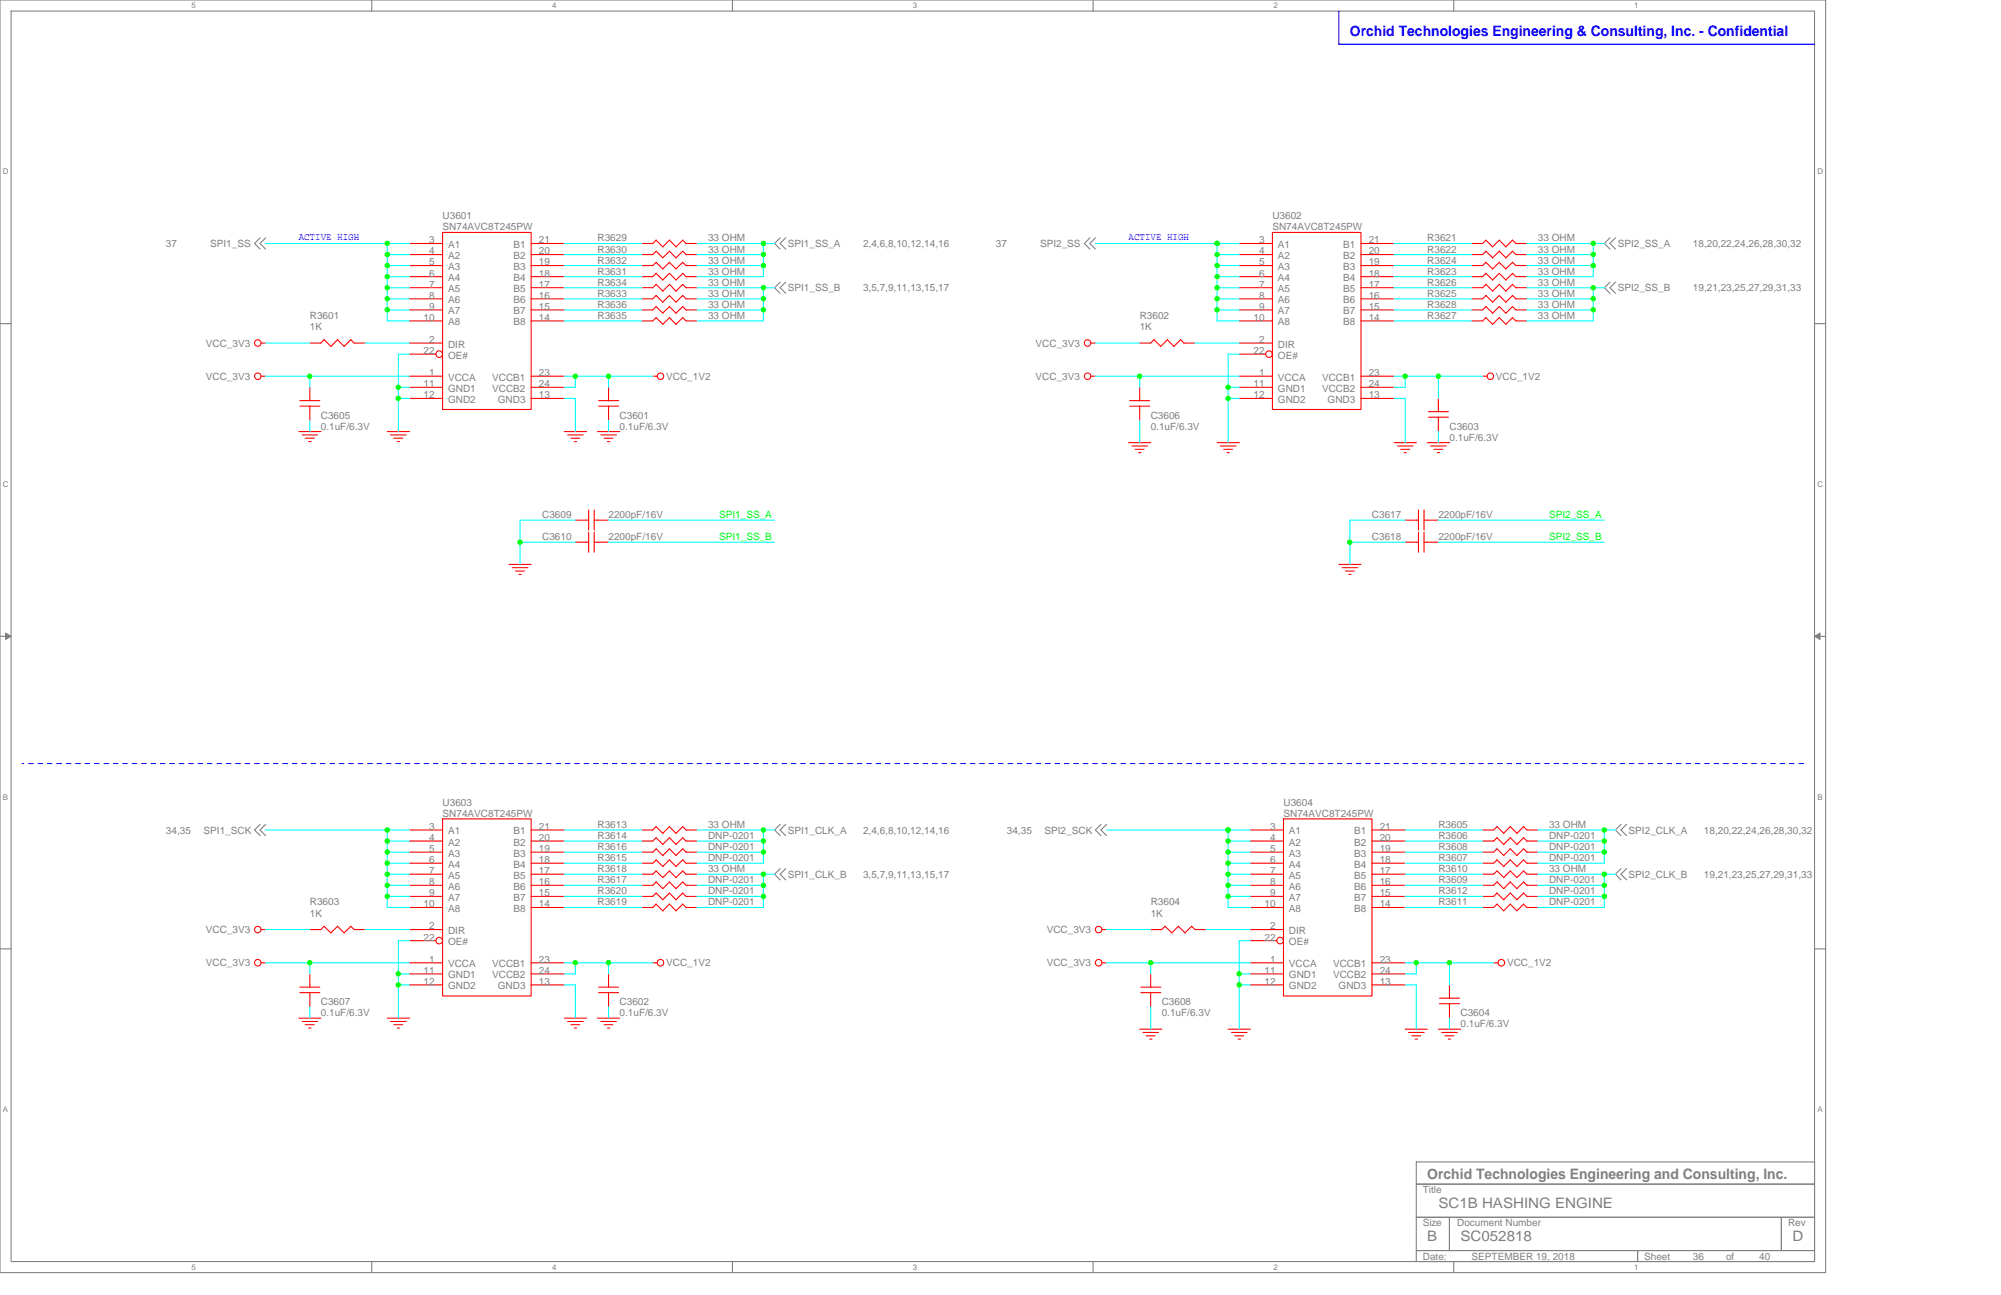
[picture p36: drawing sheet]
<svg xmlns="http://www.w3.org/2000/svg" width="432mm" height="279mm" viewBox="0 0 432 279" stroke-linecap="round" stroke-linejoin="round" font-family="sans-serif">
<defs><g id="words">
<text font-size="3.1" fill="#00f" x="291.3" y="7.7">Orchid Technologies Engineering &amp; Consulting, Inc. - Confidential</text>
<g font-size="3.1" fill="#808080">
<text x="308" y="254.3">Orchid Technologies Engineering and Consulting, Inc.</text>
<text x="310.4" y="260.7">SC1B HASHING ENGINE</text>
<text x="308" y="267.8">B</text>
<text x="315.2" y="267.8">SC052818</text>
<text x="386.8" y="267.8">D</text>
</g>
<g font-size="2.2" fill="#808080">
<text x="95.5" y="47.3">U3601</text>
<text x="274.6" y="47.3">U3602</text>
<text x="35.8" y="53.3">37</text>
<text x="45.4" y="53.3">SPI1_SS</text>
<text x="92.6" y="52.5">3</text>
<text x="95.5" y="49.7">SN74AVC8T245PW</text>
<text x="96.7" y="53.5">A1</text>
<text x="110.8" y="53.5">B1</text>
<text x="116.3" y="52.5">21</text>
<text x="128.9" y="52.1">R3629</text>
<text x="152.8" y="52.1">33 OHM</text>
<text x="170" y="53.3">SPI1_SS_A</text>
<text x="186.2" y="53.3">2,4,6,8,10,12,14,16</text>
<text x="214.9" y="53.3">37</text>
<text x="224.4" y="53.3">SPI2_SS</text>
<text x="271.7" y="52.5">3</text>
<text x="274.6" y="49.7">SN74AVC8T245PW</text>
<text x="275.8" y="53.5">A1</text>
<text x="289.9" y="53.5">B1</text>
<text x="295.4" y="52.5">21</text>
<text x="308" y="52.1">R3621</text>
<text x="331.9" y="52.1">33 OHM</text>
<text x="349.1" y="53.3">SPI2_SS_A</text>
<text x="365.3" y="53.3">18,20,22,24,26,28,30,32</text>
<text x="92.6" y="54.9">4</text>
<text x="92.6" y="57.3">5</text>
<text x="92.6" y="59.7">6</text>
<text x="96.7" y="55.9">A2</text>
<text x="96.7" y="58.3">A3</text>
<text x="110.8" y="55.9">B2</text>
<text x="110.8" y="58.3">B3</text>
<text x="116.3" y="54.9">20</text>
<text x="116.3" y="57.3">19</text>
<text x="116.3" y="59.7">18</text>
<text x="128.9" y="54.5">R3630</text>
<text x="128.9" y="59.2">R3631</text>
<text x="128.9" y="56.9">R3632</text>
<text x="152.8" y="54.5">33 OHM</text>
<text x="152.8" y="59.2">33 OHM</text>
<text x="152.8" y="56.9">33 OHM</text>
<text x="271.7" y="54.9">4</text>
<text x="271.7" y="57.3">5</text>
<text x="271.7" y="59.7">6</text>
<text x="275.8" y="55.9">A2</text>
<text x="275.8" y="58.3">A3</text>
<text x="289.9" y="55.9">B2</text>
<text x="289.9" y="58.3">B3</text>
<text x="295.4" y="54.9">20</text>
<text x="295.4" y="57.3">19</text>
<text x="295.4" y="59.7">18</text>
<text x="308" y="54.5">R3622</text>
<text x="308" y="59.2">R3623</text>
<text x="308" y="56.9">R3624</text>
<text x="331.9" y="54.5">33 OHM</text>
<text x="331.9" y="59.2">33 OHM</text>
<text x="331.9" y="56.9">33 OHM</text>
<text x="92.6" y="62.1">7</text>
<text x="92.6" y="64.5">8</text>
<text x="96.7" y="60.7">A4</text>
<text x="96.7" y="63.1">A5</text>
<text x="96.7" y="65.4">A6</text>
<text x="110.8" y="60.7">B4</text>
<text x="110.8" y="63.1">B5</text>
<text x="110.8" y="65.4">B6</text>
<text x="116.3" y="62.1">17</text>
<text x="116.3" y="64.5">16</text>
<text x="128.9" y="64">R3633</text>
<text x="128.9" y="61.6">R3634</text>
<text x="152.8" y="64">33 OHM</text>
<text x="152.8" y="61.6">33 OHM</text>
<text x="170" y="62.8">SPI1_SS_B</text>
<text x="186.2" y="62.8">3,5,7,9,11,13,15,17</text>
<text x="271.7" y="62.1">7</text>
<text x="271.7" y="64.5">8</text>
<text x="275.8" y="60.7">A4</text>
<text x="275.8" y="63.1">A5</text>
<text x="275.8" y="65.4">A6</text>
<text x="289.9" y="60.7">B4</text>
<text x="289.9" y="63.1">B5</text>
<text x="289.9" y="65.4">B6</text>
<text x="295.4" y="62.1">17</text>
<text x="295.4" y="64.5">16</text>
<text x="308" y="64">R3625</text>
<text x="308" y="61.6">R3626</text>
<text x="331.9" y="64">33 OHM</text>
<text x="331.9" y="61.6">33 OHM</text>
<text x="349.1" y="62.8">SPI2_SS_B</text>
<text x="365.3" y="62.8">19,21,23,25,27,29,31,33</text>
<text x="66.9" y="68.8">R3601</text>
<text x="66.9" y="71.2">1K</text>
<text x="91.4" y="69.2">10</text>
<text x="92.6" y="66.8">9</text>
<text x="96.7" y="67.8">A7</text>
<text x="96.7" y="70.2">A8</text>
<text x="110.8" y="67.8">B7</text>
<text x="110.8" y="70.2">B8</text>
<text x="116.3" y="66.8">15</text>
<text x="116.3" y="69.2">14</text>
<text x="128.9" y="68.8">R3635</text>
<text x="128.9" y="66.4">R3636</text>
<text x="152.8" y="68.8">33 OHM</text>
<text x="152.8" y="66.4">33 OHM</text>
<text x="245.9" y="68.8">R3602</text>
<text x="245.9" y="71.2">1K</text>
<text x="270.5" y="69.2">10</text>
<text x="271.7" y="66.8">9</text>
<text x="275.8" y="67.8">A7</text>
<text x="275.8" y="70.2">A8</text>
<text x="289.9" y="67.8">B7</text>
<text x="289.9" y="70.2">B8</text>
<text x="295.4" y="66.8">15</text>
<text x="295.4" y="69.2">14</text>
<text x="308" y="68.8">R3627</text>
<text x="308" y="66.4">R3628</text>
<text x="331.9" y="68.8">33 OHM</text>
<text x="331.9" y="66.4">33 OHM</text>
<text x="44.4" y="74.8">VCC_3V3</text>
<text x="91.4" y="76.4">22</text>
<text x="92.6" y="74">2</text>
<text x="96.7" y="75">DIR</text>
<text x="96.7" y="77.4">OE#</text>
<text x="223.5" y="74.8">VCC_3V3</text>
<text x="270.5" y="76.4">22</text>
<text x="271.7" y="74">2</text>
<text x="275.8" y="75">DIR</text>
<text x="275.8" y="77.4">OE#</text>
<text x="44.4" y="81.9">VCC_3V3</text>
<text x="91.4" y="83.5">11</text>
<text x="92.6" y="81.2">1</text>
<text x="96.7" y="82.1">VCCA</text>
<text x="106.2" y="82.1">VCCB1</text>
<text x="116.3" y="81.2">23</text>
<text x="116.3" y="83.5">24</text>
<text x="143.7" y="81.9">VCC_1V2</text>
<text x="223.5" y="81.9">VCC_3V3</text>
<text x="270.5" y="83.5">11</text>
<text x="271.7" y="81.2">1</text>
<text x="275.8" y="82.1">VCCA</text>
<text x="285.3" y="82.1">VCCB1</text>
<text x="295.4" y="81.2">23</text>
<text x="295.4" y="83.5">24</text>
<text x="322.8" y="81.9">VCC_1V2</text>
<text x="91.4" y="85.9">12</text>
<text x="96.7" y="84.5">GND1</text>
<text x="96.7" y="86.9">GND2</text>
<text x="106.2" y="84.5">VCCB2</text>
<text x="107.4" y="86.9">GND3</text>
<text x="116.3" y="85.9">13</text>
<text x="270.5" y="85.9">12</text>
<text x="275.8" y="84.5">GND1</text>
<text x="275.8" y="86.9">GND2</text>
<text x="285.3" y="84.5">VCCB2</text>
<text x="286.5" y="86.9">GND3</text>
<text x="295.4" y="85.9">13</text>
<text x="69.2" y="90.3">C3605</text>
<text x="69.2" y="92.7">0.1uF/6.3V</text>
<text x="133.7" y="90.3">C3601</text>
<text x="133.7" y="92.7">0.1uF/6.3V</text>
<text x="248.3" y="90.3">C3606</text>
<text x="248.3" y="92.7">0.1uF/6.3V</text>
<text x="312.8" y="92.7">C3603</text>
<text x="312.8" y="95.1">0.1uF/6.3V</text>
<text x="117" y="111.8">C3609</text>
<text x="131.3" y="111.8">2200pF/16V</text>
<text x="296.1" y="111.8">C3617</text>
<text x="310.4" y="111.8">2200pF/16V</text>
<text x="117" y="116.6">C3610</text>
<text x="131.3" y="116.6">2200pF/16V</text>
<text x="296.1" y="116.6">C3618</text>
<text x="310.4" y="116.6">2200pF/16V</text>
<text x="95.5" y="173.9">U3603</text>
<text x="277" y="173.9">U3604</text>
<text x="35.8" y="179.8">34,35</text>
<text x="43.9" y="179.8">SPI1_SCK</text>
<text x="92.6" y="179">3</text>
<text x="95.5" y="176.3">SN74AVC8T245PW</text>
<text x="116.3" y="179">21</text>
<text x="128.9" y="178.6">R3613</text>
<text x="152.8" y="178.6">33 OHM</text>
<text x="170" y="179.8">SPI1_CLK_A</text>
<text x="186.2" y="179.8">2,4,6,8,10,12,14,16</text>
<text x="217.3" y="179.8">34,35</text>
<text x="225.4" y="179.8">SPI2_SCK</text>
<text x="274.1" y="179">3</text>
<text x="277" y="176.3">SN74AVC8T245PW</text>
<text x="297.7" y="179">21</text>
<text x="310.4" y="178.6">R3605</text>
<text x="334.3" y="178.6">33 OHM</text>
<text x="351.5" y="179.8">SPI2_CLK_A</text>
<text x="367.7" y="179.8">18,20,22,24,26,28,30,32</text>
<text x="92.6" y="181.4">4</text>
<text x="92.6" y="183.8">5</text>
<text x="96.7" y="180">A1</text>
<text x="96.7" y="182.4">A2</text>
<text x="96.7" y="184.8">A3</text>
<text x="110.8" y="180">B1</text>
<text x="110.8" y="182.4">B2</text>
<text x="110.8" y="184.8">B3</text>
<text x="116.3" y="181.4">20</text>
<text x="116.3" y="183.8">19</text>
<text x="128.9" y="181">R3614</text>
<text x="128.9" y="185.8">R3615</text>
<text x="128.9" y="183.4">R3616</text>
<text x="152.8" y="181">DNP-0201</text>
<text x="152.8" y="185.8">DNP-0201</text>
<text x="152.8" y="183.4">DNP-0201</text>
<text x="274.1" y="181.4">4</text>
<text x="274.1" y="183.8">5</text>
<text x="278.2" y="180">A1</text>
<text x="278.2" y="182.4">A2</text>
<text x="278.2" y="184.8">A3</text>
<text x="292.2" y="180">B1</text>
<text x="292.2" y="182.4">B2</text>
<text x="292.2" y="184.8">B3</text>
<text x="297.7" y="181.4">20</text>
<text x="297.7" y="183.8">19</text>
<text x="310.4" y="181">R3606</text>
<text x="310.4" y="185.8">R3607</text>
<text x="310.4" y="183.4">R3608</text>
<text x="334.3" y="181">DNP-0201</text>
<text x="334.3" y="185.8">DNP-0201</text>
<text x="334.3" y="183.4">DNP-0201</text>
<text x="92.6" y="186.2">6</text>
<text x="92.6" y="188.6">7</text>
<text x="92.6" y="191">8</text>
<text x="96.7" y="187.2">A4</text>
<text x="96.7" y="189.6">A5</text>
<text x="96.7" y="192">A6</text>
<text x="110.8" y="187.2">B4</text>
<text x="110.8" y="189.6">B5</text>
<text x="110.8" y="192">B6</text>
<text x="116.3" y="186.2">18</text>
<text x="116.3" y="188.6">17</text>
<text x="116.3" y="191">16</text>
<text x="128.9" y="190.6">R3617</text>
<text x="128.9" y="188.2">R3618</text>
<text x="152.8" y="190.6">DNP-0201</text>
<text x="152.8" y="188.2">33 OHM</text>
<text x="170" y="189.4">SPI1_CLK_B</text>
<text x="186.2" y="189.4">3,5,7,9,11,13,15,17</text>
<text x="274.1" y="186.2">6</text>
<text x="274.1" y="188.6">7</text>
<text x="274.1" y="191">8</text>
<text x="278.2" y="187.2">A4</text>
<text x="278.2" y="189.6">A5</text>
<text x="278.2" y="192">A6</text>
<text x="292.2" y="187.2">B4</text>
<text x="292.2" y="189.6">B5</text>
<text x="292.2" y="192">B6</text>
<text x="297.7" y="186.2">18</text>
<text x="297.7" y="188.6">17</text>
<text x="297.7" y="191">16</text>
<text x="310.4" y="190.6">R3609</text>
<text x="310.4" y="188.2">R3610</text>
<text x="334.3" y="190.6">DNP-0201</text>
<text x="334.3" y="188.2">33 OHM</text>
<text x="351.5" y="189.4">SPI2_CLK_B</text>
<text x="367.7" y="189.4">19,21,23,25,27,29,31,33</text>
<text x="66.9" y="195.3">R3603</text>
<text x="66.9" y="197.7">1K</text>
<text x="91.4" y="195.8">10</text>
<text x="92.6" y="193.4">9</text>
<text x="96.7" y="194.4">A7</text>
<text x="96.7" y="196.8">A8</text>
<text x="110.8" y="194.4">B7</text>
<text x="110.8" y="196.8">B8</text>
<text x="116.3" y="193.4">15</text>
<text x="116.3" y="195.8">14</text>
<text x="128.9" y="195.3">R3619</text>
<text x="128.9" y="193">R3620</text>
<text x="152.8" y="195.3">DNP-0201</text>
<text x="152.8" y="193">DNP-0201</text>
<text x="248.3" y="195.3">R3604</text>
<text x="248.3" y="197.7">1K</text>
<text x="272.9" y="195.8">10</text>
<text x="274.1" y="193.4">9</text>
<text x="278.2" y="194.4">A7</text>
<text x="278.2" y="196.8">A8</text>
<text x="292.2" y="194.4">B7</text>
<text x="292.2" y="196.8">B8</text>
<text x="297.7" y="193.4">15</text>
<text x="297.7" y="195.8">14</text>
<text x="310.4" y="195.3">R3611</text>
<text x="310.4" y="193">R3612</text>
<text x="334.3" y="195.3">DNP-0201</text>
<text x="334.3" y="193">DNP-0201</text>
<text x="44.4" y="201.3">VCC_3V3</text>
<text x="91.4" y="202.9">22</text>
<text x="92.6" y="200.5">2</text>
<text x="96.7" y="201.5">DIR</text>
<text x="96.7" y="203.9">OE#</text>
<text x="225.9" y="201.3">VCC_3V3</text>
<text x="272.9" y="202.9">22</text>
<text x="274.1" y="200.5">2</text>
<text x="278.2" y="201.5">DIR</text>
<text x="278.2" y="203.9">OE#</text>
<text x="44.4" y="208.5">VCC_3V3</text>
<text x="92.6" y="207.7">1</text>
<text x="96.7" y="208.7">VCCA</text>
<text x="106.2" y="208.7">VCCB1</text>
<text x="116.3" y="207.7">23</text>
<text x="143.7" y="208.5">VCC_1V2</text>
<text x="225.9" y="208.5">VCC_3V3</text>
<text x="274.1" y="207.7">1</text>
<text x="278.2" y="208.7">VCCA</text>
<text x="287.7" y="208.7">VCCB1</text>
<text x="297.7" y="207.7">23</text>
<text x="325.2" y="208.5">VCC_1V2</text>
<text x="91.4" y="210.1">11</text>
<text x="91.4" y="212.5">12</text>
<text x="96.7" y="211.1">GND1</text>
<text x="96.7" y="213.5">GND2</text>
<text x="106.2" y="211.1">VCCB2</text>
<text x="107.4" y="213.5">GND3</text>
<text x="116.3" y="210.1">24</text>
<text x="116.3" y="212.5">13</text>
<text x="272.9" y="210.1">11</text>
<text x="272.9" y="212.5">12</text>
<text x="278.2" y="211.1">GND1</text>
<text x="278.2" y="213.5">GND2</text>
<text x="287.7" y="211.1">VCCB2</text>
<text x="288.9" y="213.5">GND3</text>
<text x="297.7" y="210.1">24</text>
<text x="297.7" y="212.5">13</text>
<text x="69.2" y="216.8">C3607</text>
<text x="69.2" y="219.2">0.1uF/6.3V</text>
<text x="133.7" y="216.8">C3602</text>
<text x="133.7" y="219.2">0.1uF/6.3V</text>
<text x="250.7" y="216.8">C3608</text>
<text x="250.7" y="219.2">0.1uF/6.3V</text>
<text x="315.2" y="219.2">C3604</text>
<text x="315.2" y="221.6">0.1uF/6.3V</text>
<text x="307" y="257.4">Title</text>
<text x="307" y="264.6">Size</text>
<text x="314.5" y="264.6">Document Number</text>
<text x="385.8" y="264.6">Rev</text>
<text x="307" y="271.8">Date:</text>
<text x="317.6" y="271.8">SEPTEMBER 19, 2018</text>
<text x="354.8" y="271.8">Sheet</text>
<text x="365.3" y="271.8">36</text>
<text x="372.5" y="271.8">of</text>
<text x="379.6" y="271.8">40</text>
</g>
<g font-size="2.2" fill="#00f">
<text x="64.5" y="51.9">ACTIVE HIGH</text>
<text x="243.5" y="51.9">ACTIVE HIGH</text>
</g>
<g font-size="2.2" fill="#0f0">
<text x="155.2" y="111.8">SPI1_SS_A</text>
<text x="334.3" y="111.8">SPI2_SS_A</text>
<text x="155.2" y="116.6">SPI1_SS_B</text>
<text x="334.3" y="116.6">SPI2_SS_B</text>
</g>
<g font-size="1.7" fill="#808080">
<text x="41.3" y="1.8">5</text>
<text x="119.1" y="1.8">4</text>
<text x="197" y="1.8">3</text>
<text x="274.8" y="1.8">2</text>
<text x="352.6" y="1.8">1</text>
<text x=".6" y="37.6">D</text>
<text x="392.2" y="37.6">D</text>
<text x=".6" y="105.1">C</text>
<text x="392.2" y="105.1">C</text>
<text x=".6" y="172.5">B</text>
<text x="392.2" y="172.5">B</text>
<text x=".6" y="240">A</text>
<text x="392.2" y="240">A</text>
<text x="41.3" y="274">5</text>
<text x="119.1" y="274">4</text>
<text x="197" y="274">3</text>
<text x="274.8" y="274">2</text>
<text x="352.6" y="274">1</text>
</g>
</g></defs>
<path d="M0 0h394v274.6h-394zM2.4 2.4h389.2v269.8h-389.2z" fill="none" stroke="#808080" stroke-width=".23"/>
<g fill="#fff">
<path d="M41.3 .3h.9v1.8h-.9z"/>
<path d="M41.3 272.4h.9v1.9h-.9z"/>
</g>
<path d="M80.2 0v2.4M80.2 272.2v2.4" fill="none" stroke="#808080" stroke-width=".23"/>
<g fill="#fff">
<path d="M119.1 .3h1v1.8h-1z"/>
<path d="M119.1 272.4h1v1.9h-1z"/>
</g>
<path d="M158.1 0v2.4M158.1 272.2v2.4" fill="none" stroke="#808080" stroke-width=".23"/>
<g fill="#fff">
<path d="M197 .3h.9v1.8h-.9z"/>
<path d="M197 272.4h.9v1.9h-.9z"/>
</g>
<path d="M235.9 0v2.4M235.9 272.2v2.4" fill="none" stroke="#808080" stroke-width=".23"/>
<g fill="#fff">
<path d="M274.8 .3h.9v1.8h-.9z"/>
<path d="M274.8 272.4h.9v1.9h-.9z"/>
</g>
<path d="M313.7 0v2.4M313.7 272.2v2.4" fill="none" stroke="#808080" stroke-width=".23"/>
<g fill="#fff">
<path d="M352.6 .3h.9v1.8h-.9z"/>
<path d="M352.6 272.4h.9v1.9h-.9z"/>
<path d="M.6 36.1h1.2v1.9h-1.2z"/>
<path d="M392.2 36.1h1.2v1.9h-1.2z"/>
<path d="M.6 103.5h1.2v1.9h-1.2z"/>
<path d="M392.2 103.5h1.2v1.9h-1.2z"/>
</g>
<path d="M0 69.8h2.4M391.6 69.8h2.4" fill="none" stroke="#808080" stroke-width=".23"/>
<g fill="#fff">
<path d="M.6 171h1.1v1.9h-1.1z"/>
<path d="M392.2 171h1.1v1.9h-1.1z"/>
</g>
<path d="M0 137.3h2.4M391.6 137.3h2.4" fill="none" stroke="#808080" stroke-width=".23"/>
<g fill="#808080" stroke="#808080" stroke-width=".22">
<path d="M1.2 136.6l1.2 .7-1.2 .7z"/>
<path d="M391.6 137.3l1.1-.7v1.4z"/>
</g>
<g fill="#fff">
<path d="M.6 238.4h1.1v1.9h-1.1z"/>
<path d="M392.2 238.4h1.1v1.9h-1.1z"/>
</g>
<g fill="none" stroke="#808080" stroke-width=".23">
<path d="M56.1 51.3l-1.2 1.2 1.2 1.2M57.3 51.3l-1.2 1.2 1.2 1.2M168.4 51.3l-1.3 1.2 1.3 1.2M169.5 51.3l-1.2 1.2 1.2 1.2M235.2 51.3l-1.2 1.2 1.2 1.2M236.4 51.3l-1.2 1.2 1.2 1.2M347.4 51.3l-1.2 1.2 1.2 1.2M348.6 51.3l-1.2 1.2 1.2 1.2M168.4 60.9l-1.3 1.2 1.3 1.2M169.5 60.9l-1.2 1.2 1.2 1.2M347.4 60.9l-1.2 1.2 1.2 1.2M348.6 60.9l-1.2 1.2 1.2 1.2"/>
<path d="M56.1 177.9l-1.2 1.2 1.2 1.2M57.3 177.9l-1.2 1.2 1.2 1.2M168.4 177.9l-1.3 1.2 1.3 1.2M169.5 177.9l-1.2 1.2 1.2 1.2M237.6 177.9l-1.2 1.2 1.2 1.2M238.8 177.9l-1.2 1.2 1.2 1.2M349.8 177.9l-1.2 1.2 1.2 1.2M351 177.9l-1.2 1.2 1.2 1.2M168.4 187.4l-1.3 1.2 1.3 1.2M169.5 187.4l-1.2 1.2 1.2 1.2M349.8 187.4l-1.2 1.2 1.2 1.2M351 187.4l-1.2 1.2 1.2 1.2"/>
<path d="M0 204.7h2.4M391.6 204.7h2.4M305.6 250.7h86v4.8h-86zM305.6 255.5h86v7.1h-86zM305.6 262.6h7.2v7.2h-7.2zM305.6 269.8h47.8v2.4h-47.8zM312.8 262.6h71.6v7.2h-71.6zM353.4 269.8h38.2v2.4h-38.2zM384.4 262.6h7.2v7.2h-7.2z"/>
</g>
<path d="M288.9 2.4v7.2l102.7-.1" fill="none" stroke="#00f" stroke-width=".23"/>
<path d="M389.2 164.7h-384.4" fill="none" stroke="#00f" stroke-width=".22" stroke-dasharray="1 1 1 1 1 1 1 1"/>
<g fill="none" stroke="#f00" stroke-width=".23">
<path d="M88.3 52.5h7.2M88.3 54.9h7.2M88.3 57.3h7.2M88.3 59.7h7.2M95.5 50.1h19.1v38.2h-19.1zM114.6 52.5h7.2M114.6 54.9h7.2M114.6 57.3h7.2M114.6 59.7h7.2M141.6 51.8l1.4 1.5M141.6 54.2l1.4 1.4M141.6 59l1.4 1.4"/>
<path d="M141.6 56.6l1.4 1.4M141.6 51.8l-.7 .7h-2.4M141.6 54.2l-.7 .7h-2.4M141.6 56.6l-.7 .7h-2.4M141.6 58.9l-.7 .8h-2.4M143 53.3l1.5-1.5 1.4 1.5M143 58l1.5-1.4 1.4 1.4M144.5 54.2l-1.5 1.4M147.3 54.2l.8 .7M147.3 54.2l-1.4 1.4-1.4-1.4M148 52.5h2.4M148 54.9h2.4"/>
<path d="M148 57.3h2.4M148 59.7h2.4M148.1 52.6l-.8-.8-1.4 1.5M148.1 59.7l-.8-.8-1.4 1.5-1.4-1.5-1.5 1.5M148.1 57.3l-.8-.7-1.4 1.4M267.4 52.5h7.2M267.4 54.9h7.2M267.4 57.3h7.2M267.4 59.7h7.2M274.6 50.1h19.1v38.2h-19.1zM293.7 52.5h7.1M293.7 54.9h7.1"/>
<path d="M293.7 57.3h7.1M293.7 59.7h7.1M317.6 52.5h2.3l.8-.7 1.4 1.5M317.6 57.3h2.3l.8-.7 1.4 1.4M317.6 59.7h2.3l.8-.8 1.4 1.5M320.7 54.2l1.4 1.4M320.7 54.2l-.8 .7h-2.3M323.5 59l1.5 1.4M323.5 51.8l1.5 1.5M323.5 54.2l1.5 1.4M323.5 56.6l1.5 1.4M323.6 58.9l-1.5 1.5"/>
<path d="M323.6 51.8l-1.5 1.5M323.6 54.2l-1.5 1.4M323.6 56.6l-1.5 1.4M326.4 54.2l.7 .7M326.4 54.2l-1.4 1.4M327.1 52.5h2.4M327.1 54.9h2.4M327.1 57.3h2.4M327.1 59.7h2.4M327.1 59.7l-.7-.8-1.4 1.5M327.1 52.6l-.7-.8-1.4 1.5M327.1 57.3l-.7-.7-1.4 1.4"/>
<path d="M56.3 74h1M70 73.3l1.4 1.5M70 73.3l-.8 .7h-2.3M72.8 73.3l1.5 1.5M72.9 73.3l-1.5 1.4M75.7 73.3l.7 .7M75.7 73.3l-1.4 1.4M76.4 74h2.4M88.3 74h7.2M88.3 64.5h7.2M88.3 62.1h7.2M88.3 66.9h7.2"/>
<path d="M88.3 69.2h7.2M88.3 76.4h5.8M114.6 64.5h7.2M114.6 62.1h7.2M114.6 66.9h7.2M114.6 69.2h7.2M141.6 66.1l1.4 1.5M141.6 63.8l1.4 1.4M141.6 61.4l1.4 1.4M141.6 68.5l1.4 1.5M141.6 66.1l-.7 .8h-2.4M141.6 63.7l-.7 .8h-2.4"/>
<path d="M141.6 61.3l-.7 .8h-2.4M141.6 68.5l-.7 .7h-2.4M143 67.6l1.5-1.5 1.4 1.5M143 62.8l1.5-1.5 1.4 1.5M144.5 63.8l1.4 1.4M144.5 63.7l-1.5 1.5M147.3 63.8l.8 .7M147.3 63.7l-1.4 1.5M148 64.5h2.4M148 62.1h2.4M148 66.9h2.4M148 69.2h2.4"/>
<path d="M148.1 66.9l-.8-.8-1.4 1.5M148.1 62.1l-.8-.8-1.4 1.5M148.1 69.3l-.8-.8-1.4 1.5-1.4-1.5-1.5 1.5M235.4 74h1M249 73.3l1.5 1.5M249 73.3l-.7 .7h-2.4M251.9 73.3l1.4 1.5M251.9 73.3l-1.4 1.4M254.8 73.3l.7 .7h2.4M254.8 73.3l-1.5 1.4M267.4 74h7.2M267.4 64.5h7.2"/>
<path d="M267.4 62.1h7.2M267.4 66.9h7.2M267.4 69.2h7.2M267.4 76.4h5.7M293.7 64.5h7.1M293.7 62.1h7.1M293.7 66.9h7.1M293.7 69.2h7.1M317.6 62.1h2.3l.8-.8 1.4 1.5M317.6 66.9h2.3l.8-.8 1.4 1.5M317.6 69.2h2.3l.8-.7 1.4 1.5M320.7 63.8l1.4 1.4"/>
<path d="M320.7 63.7l-.8 .8h-2.3M323.5 63.8l1.5 1.4M323.5 61.4l1.5 1.4M323.5 68.5l1.5 1.5M323.5 66.1l1.5 1.5M323.6 63.7l-1.5 1.5M323.6 61.3l-1.5 1.5M323.6 68.5l-1.5 1.5M323.6 66.1l-1.5 1.5M326.4 63.8l.7 .7M326.4 63.7l-1.4 1.5M327.1 64.5h2.4"/>
<path d="M327.1 62.1h2.4M327.1 66.9h2.4M327.1 69.2h2.4M327.1 62.1l-.7-.8-1.4 1.5M327.1 69.3l-.7-.8-1.4 1.5M327.1 66.9l-.7-.8-1.4 1.5M56.3 81.2h1M64.5 93.1h4.8M64.7 87.6h4.3M64.7 86.4h4.3M65.2 93.8h3.4M65.9 94.6h1.9"/>
<path d="M66.6 95.3h.5M66.9 83.6v2.9M66.9 87.6v3.1M83.6 93.1h4.8M84.3 93.8h3.4M85 94.6h1.9M85.7 95.3h.5M88.3 81.2h7.2M88.3 83.6h7.2M88.3 86h7.2M114.6 81.2h7.2M114.6 83.6h7.2"/>
<path d="M114.6 86h7.2M121.8 93.1h4.8M122.5 93.8h3.4M123.2 94.6h1.9M123.9 95.3h.5M128.9 93.1h4.8M129.2 87.6h4.3M129.2 86.4h4.3M129.6 93.8h3.4M130.3 94.6h2M131.1 95.3h.5M131.3 83.6v2.9"/>
<path d="M131.3 87.6v3.1M140.8 81.2h1M235.4 81.2h1M243.5 95.5h4.8M243.8 87.6h4.3M243.8 86.4h4.3M244.3 96.2h3.3M244.9 96.9h2M245.7 97.7h.5M245.9 83.6v2.9M245.9 87.6v3.1M262.6 95.5h4.8"/>
<path d="M263.4 96.2h3.3M264.1 96.9h1.9M264.8 97.7h.5M267.4 81.2h7.2M267.4 83.6h7.2M267.4 86h7.2M293.7 81.2h7.1M293.7 83.6h7.1M293.7 86h7.1M300.8 95.5h4.8M301.6 96.2h3.3M302.3 96.9h1.9"/>
<path d="M303 97.7h.5M308 95.5h4.8M308.3 90h4.3M308.3 88.8h4.3M308.7 96.2h3.4M309.4 96.9h1.9M310.2 97.7h.4M310.4 90v3.1M310.4 86v2.8M319.9 81.2h1M124.2 117h2.8M124.2 112.2h2.8"/>
<path d="M127 114.8v4.3M127 110v4.4M128.2 117h3.1M128.2 112.2h3.1M128.2 114.8v4.3M128.2 110v4.4M303.2 117h2.9M303.2 112.2h2.9M306.1 110v4.4M306.1 114.8v4.3M307.3 117h3.1M307.3 112.2h3.1"/>
<path d="M307.3 110v4.4M307.3 114.8v4.3M109.8 121.8h4.8M110.6 122.5h3.3M111.3 123.2h1.9M112 123.9h.5M288.9 121.8h4.8M289.6 122.5h3.4M290.3 123.2h1.9M291.1 123.9h.4M88.3 179.1h7.2M95.5 176.7h19.1v38.2h-19.1z"/>
<path d="M114.6 179.1h7.2M141.6 178.4l1.4 1.4M141.6 178.3l-.7 .8h-2.4M148 179.1h2.4M148.1 179.1l-.8-.8-1.4 1.5-1.4-1.5-1.5 1.5M269.8 179.1h7.2M277 176.7h19.1v38.2h-19.1zM296.1 179.1h7.1M328.8 178.4l.7 .7M328.8 178.3l-1.4 1.5-1.5-1.5-1.4 1.5-1.4-1.5-.8 .8h-2.4M329.5 179.1h2.4M70 199.9l1.4 1.4"/>
<path d="M70 199.8l-.8 .8h-2.3M72.8 199.9l1.5 1.4M72.9 199.8l-1.5 1.5M75.7 199.9l.7 .7M75.7 199.8l-1.4 1.5M88.3 181.5h7.2M88.3 186.2h7.2M88.3 183.9h7.2M88.3 191h7.2M88.3 188.6h7.2M88.3 193.4h7.2M88.3 195.8h7.2"/>
<path d="M114.6 181.5h7.2M114.6 186.2h7.2M114.6 183.9h7.2M114.6 191h7.2M114.6 188.6h7.2M114.6 193.4h7.2M114.6 195.8h7.2M141.6 185.5l1.4 1.5M141.6 183.1l1.4 1.5M141.6 187.9l1.4 1.5M141.6 195.1l1.4 1.4M141.6 192.7l1.4 1.4"/>
<path d="M141.6 190.3l1.4 1.4M141.6 180.7l1.4 1.5M141.6 185.5l-.7 .7h-2.4M141.6 183.1l-.7 .8h-2.4M141.6 187.9l-.7 .7h-2.4M141.6 192.7l-.7 .7h-2.4M141.6 195.1l-.7 .7h-2.4M141.6 190.3l-.7 .7h-2.4M141.6 180.7l-.7 .8h-2.4M143 186.9l1.5-1.4 1.4 1.5M144.5 183.1l1.4 1.5M144.5 192.7l1.4 1.4"/>
<path d="M144.5 183.1l-1.5 1.5M144.5 192.7l-1.5 1.4M147.3 183.1l.8 .8M147.3 192.7l.8 .7M147.3 183.1l-1.4 1.5M147.3 192.7l-1.4 1.4M148 181.5h2.4M148 186.2h2.4M148 183.9h2.4M148 191h2.4M148 188.6h2.4M148 193.4h2.4"/>
<path d="M148 195.8h2.4M148.1 186.3l-.8-.8-1.4 1.4M148.1 188.6l-.8-.7-1.4 1.5-1.4-1.5-1.5 1.4M148.1 195.8l-.8-.7-1.4 1.4-1.4-1.4-1.5 1.4M148.1 191l-.8-.7-1.4 1.4-1.4-1.4-1.5 1.4M148.1 181.5l-.8-.8-1.4 1.5-1.4-1.5-1.5 1.5M251.4 199.8l-.7 .8h-2.4M254.3 199.8l-1.4 1.5-1.5-1.4M257.2 199.9l.7 .7h2.3M257.2 199.8l-1.5 1.5-1.4-1.4M269.8 181.5h7.2M269.8 186.2h7.2"/>
<path d="M269.8 183.9h7.2M269.8 191h7.2M269.8 188.6h7.2M269.8 193.4h7.2M269.8 195.8h7.2M296.1 181.5h7.1M296.1 186.2h7.1M296.1 183.9h7.1M296.1 191h7.1M296.1 188.6h7.1M296.1 193.4h7.1M296.1 195.8h7.1"/>
<path d="M319.9 186.2h2.4l.8-.7 1.4 1.5M323 192.7l1.5 1.4M323 183.1l1.5 1.5M323.1 192.7l-.8 .7h-2.4M323.1 183.1l-.8 .8h-2.4M324.5 186.9l1.4-1.4 1.5 1.5M325.9 192.7l1.5 1.4M325.9 183.1l1.5 1.5M325.9 192.7l-1.4 1.4M325.9 183.1l-1.4 1.5M328.8 180.7l.7 .8h2.4M328.8 190.3l.7 .7h2.4"/>
<path d="M328.8 192.7l.7 .7h2.4M328.8 187.9l.7 .7M328.8 195.1l.7 .7M328.8 183.1l.7 .8h2.4M328.8 185.5l.7 .8M328.8 180.7l-1.4 1.5-1.5-1.5-1.4 1.5-1.4-1.5-.8 .8h-2.4M328.8 190.3l-1.4 1.4-1.5-1.4-1.4 1.4-1.4-1.4-.8 .7h-2.4M328.8 187.9l-1.4 1.5-1.5-1.5-1.4 1.5-1.4-1.5-.8 .7h-2.4M328.8 195.1l-1.4 1.4-1.5-1.4-1.4 1.4-1.4-1.4-.8 .7h-2.4M328.8 192.7l-1.5 1.4M328.8 185.5l-1.5 1.4M328.8 183.1l-1.5 1.5"/>
<path d="M329.5 186.2h2.4M329.5 188.6h2.4M329.5 195.8h2.4M56.3 207.7h1M56.3 200.6h1M64.5 219.7h4.8M64.7 214.2h4.3M64.7 213h4.3M66.9 210.1v2.9M66.9 214.1v3.2M76.4 200.6h2.4M83.6 219.7h4.8"/>
<path d="M88.3 207.7h7.2M88.3 200.6h7.2M88.3 202.9h5.8M88.3 210.1h7.2M88.3 212.5h7.2M114.6 207.7h7.2M114.6 210.1h7.2M114.6 212.5h7.2M121.8 219.7h4.8M128.9 219.7h4.8M129.2 214.2h4.3M129.2 213h4.3"/>
<path d="M131.3 210.1v2.9M131.3 214.1v3.2M140.8 207.7h1M237.8 207.7h1M237.8 200.6h1M246.2 214.2h4.3M246.2 213h4.3M248.3 210.1v2.9M248.3 214.1v3.2M269.8 207.7h7.2M269.8 200.6h7.2M269.8 202.9h5.7"/>
<path d="M269.8 210.1h7.2M269.8 212.5h7.2M296.1 207.7h7.1M296.1 210.1h7.1M296.1 212.5h7.1M310.6 216.6h4.4M310.6 215.4h4.4M312.8 212.5v2.9M312.8 216.5v3.2M322.3 207.7h1M65.2 220.4h3.4M65.9 221.1h1.9"/>
<path d="M66.6 221.8h.5M84.3 220.4h3.4M85 221.1h1.9M85.7 221.8h.5M122.5 220.4h3.4M123.2 221.1h1.9M123.9 221.8h.5M129.6 220.4h3.4M130.3 221.1h2M131.1 221.8h.5M245.9 222.1h4.8M246.6 222.8h3.4"/>
<path d="M247.3 223.5h2M248.1 224.2h.5M265 222.1h4.8M265.7 222.8h3.4M266.4 223.5h2M267.2 224.2h.5M303.2 222.1h4.8M304 222.8h3.3M304.6 223.5h2M305.4 224.2h.5M310.4 222.1h4.8M311.1 222.8h3.4"/>
<path d="M311.8 223.5h1.9M312.5 224.2h.5"/>
<circle cx="55.6" cy="74" r=".7"/>
<circle cx="94.8" cy="76.4" r=".71"/>
<circle cx="234.7" cy="74" r=".7"/>
<circle cx="273.8" cy="76.4" r=".71"/>
<circle cx="55.6" cy="81.2" r=".7"/>
<circle cx="142.5" cy="81.2" r=".7"/>
<circle cx="234.7" cy="81.2" r=".7"/>
<circle cx="321.6" cy="81.2" r=".7"/>
<circle cx="55.6" cy="207.7" r=".7"/>
<circle cx="55.6" cy="200.6" r=".7"/>
<circle cx="94.8" cy="202.9" r=".71"/>
<circle cx="142.5" cy="207.7" r=".7"/>
<circle cx="237.1" cy="207.7" r=".71"/>
<circle cx="237.1" cy="200.6" r=".71"/>
<circle cx="276.2" cy="202.9" r=".71"/>
<circle cx="324" cy="207.7" r=".71"/>
</g>
<g fill="none" stroke="#0ff" stroke-width=".23">
<path d="M57.3 52.5h31.1M83.5 54.9h4.8M83.5 57.3h4.8M83.5 59.7h4.8M83.6 52.5v16.8M121.8 52.5h16.7M121.8 54.9h16.7M121.8 57.3h16.7M121.8 59.7h16.7M150.4 54.9h14.3M150.4 57.3h14.3M164.7 52.5v7.2h-14.3"/>
<path d="M167.2 52.5h-16.8M236.4 52.5h31M262.6 54.9h4.8M262.6 57.3h4.8M262.6 59.7h4.8M262.6 52.5v16.8M300.8 52.5h16.8M300.8 54.9h16.8M300.8 57.3h16.8M300.8 59.7h16.8M329.5 54.9h14.3M329.5 57.3h14.3"/>
<path d="M343.8 52.5v7.2h-14.3M346.2 52.5h-16.7M57.3 74h9.6M78.8 74h9.5M83.5 62.1h4.8M83.5 64.5h4.8M83.5 66.9h4.8M83.5 69.2h4.8M88.3 76.4h-2.4l.1 16.7M121.8 62.1h16.7M121.8 64.5h16.7M121.8 66.9h16.7"/>
<path d="M121.8 69.2h16.7M150.4 64.5h14.3M150.4 66.9h14.3M164.7 62.1v7.1h-14.3M167.2 62.1h-16.8M236.3 74h9.6M257.9 74h9.5M262.6 62.1h4.8M262.6 64.5h4.8M262.6 66.9h4.8M262.6 69.2h4.8M265 76.4h2.4"/>
<path d="M265 76.4v19.1M300.8 62.1h16.8M300.8 64.5h16.8M300.8 66.9h16.8M300.8 69.2h16.8M329.5 64.5h14.3M329.5 66.9h14.3M343.8 62.1v7.1h-14.3M346.2 62.1h-16.7M66.9 90.7v2.4M66.9 81.2v2.4M85.9 83.6h2.4"/>
<path d="M85.9 86h2.4M88.3 81.2h-31M121.8 86l2.4-.1v7.2M124.2 81.2v2.4h-2.4M131.3 81.2v2.4M131.3 90.7v2.4M140.9 81.2h-19.1M236.3 81.2h31.1M245.9 81.2v2.4M245.9 90.7v4.8M265 83.6h2.4M265 86h2.4"/>
<path d="M300.8 81.2h19.1M300.8 86l2.4-.1v9.6M303.2 81.2l.1 2.4h-2.5M310.4 81.2v4.8M310.4 93.1v2.4M112.2 117h12M124.2 112.2h-12v9.6M131.3 112.2h35.8M131.3 117h35.8M291.3 117h11.9M303.3 112.2h-12v9.6M310.4 112.2h35.8"/>
<path d="M310.4 117h35.8M57.3 179.1h31.1M83.6 179.1v16.7M121.8 179.1h16.7M164.7 179v7.2h-14.3M167.2 179.1h-16.8M265 179.1v16.7M269.8 179.1h-31M303.2 179.1h16.7M346.2 179v7.2h-14.3M348.6 179.1h-16.7M83.5 181.5h4.8"/>
<path d="M83.5 183.9h4.8M83.5 186.2h4.8M83.5 188.6h4.8M83.5 191h4.8M83.5 193.4h4.8M83.5 195.8h4.8M121.8 181.5h16.7M121.8 183.9h16.7M121.8 186.2h16.7M121.8 188.6h16.7M121.8 191h16.7M121.8 193.4h16.7"/>
<path d="M121.8 195.8h16.7M150.4 181.5h14.3M150.4 183.9h14.3M150.4 191h14.3M150.4 193.4h14.3M164.7 188.6v7.2h-14.3M167.2 188.6h-16.8M265 181.5h4.8M265 183.9h4.8M265 186.2h4.8M265 188.6h4.8M265 191h4.8"/>
<path d="M265 193.4h4.8M265 195.8h4.8M303.2 181.5h16.7M303.2 183.9h16.7M303.2 186.2h16.7M303.2 188.6h16.7M303.2 191h16.7M303.2 193.4h16.7M303.2 195.8h16.7M331.9 181.5h14.3M331.9 183.9h14.3M331.9 191h14.3"/>
<path d="M331.9 193.4h14.3M346.2 188.6v7.2h-14.3M348.6 188.6h-16.7M57.3 207.7h31M57.3 200.6h9.6M66.9 207.7v2.4M66.9 217.3v2.4M78.8 200.6h9.5M85.9 210.1h2.4M85.9 212.5h2.4M88.3 202.9h-2.4l.1 16.8M121.8 207.7h19.1"/>
<path d="M121.8 212.5h2.4M124.2 212.5v7.2M124.2 207.7v2.4h-2.4M131.3 207.7v2.4M131.3 217.3v2.4M238.7 207.7h31.1M238.7 200.6h9.6M248.3 207.7v2.4M248.3 217.3v4.8M260.2 200.6h9.6M267.4 210.1h2.4M267.4 212.5h2.4"/>
<path d="M269.8 202.9h-2.4v19.2M303.2 210.1h2.4M303.2 212.5h2.4M305.6 207.7v2.4M305.6 212.5v9.6M312.8 207.7v4.8M312.8 219.6v2.5M322.3 207.7h-19.1"/>
</g>
<g fill="#0f0" stroke="#0f0" stroke-width=".23">
<circle cx="83.6" cy="52.5" r=".47"/>
<circle cx="83.6" cy="54.9" r=".47"/>
<circle cx="83.6" cy="59.7" r=".47"/>
<circle cx="83.6" cy="62.1" r=".47"/>
<circle cx="83.6" cy="57.3" r=".47"/>
<circle cx="83.6" cy="64.5" r=".47"/>
<circle cx="83.6" cy="66.8" r=".47"/>
<circle cx="131.3" cy="81.2" r=".47"/>
<circle cx="124.1" cy="81.2" r=".47"/>
<circle cx="262.6" cy="64.5" r=".47"/>
<circle cx="262.6" cy="52.5" r=".47"/>
<circle cx="262.6" cy="54.9" r=".47"/>
<circle cx="262.6" cy="57.3" r=".47"/>
<circle cx="262.6" cy="59.7" r=".47"/>
<circle cx="262.6" cy="62.1" r=".47"/>
<circle cx="262.6" cy="66.8" r=".47"/>
<circle cx="310.4" cy="81.2" r=".47"/>
<circle cx="303.2" cy="81.2" r=".47"/>
<circle cx="83.6" cy="179.1" r=".47"/>
<circle cx="83.6" cy="181.4" r=".47"/>
<circle cx="83.6" cy="186.2" r=".47"/>
<circle cx="83.6" cy="188.6" r=".47"/>
<circle cx="83.6" cy="183.8" r=".47"/>
<circle cx="83.6" cy="191" r=".47"/>
<circle cx="83.6" cy="193.4" r=".47"/>
<circle cx="131.3" cy="207.7" r=".47"/>
<circle cx="124.1" cy="207.7" r=".47"/>
<circle cx="265" cy="191" r=".47"/>
<circle cx="265" cy="179.1" r=".47"/>
<circle cx="265" cy="181.4" r=".48"/>
<circle cx="265" cy="183.8" r=".47"/>
<circle cx="265" cy="186.2" r=".47"/>
<circle cx="265" cy="188.6" r=".47"/>
<circle cx="265" cy="193.4" r=".48"/>
<circle cx="312.8" cy="207.7" r=".47"/>
<circle cx="305.6" cy="207.7" r=".47"/>
<circle cx="66.8" cy="81.2" r=".47"/>
<circle cx="248.3" cy="207.7" r=".47"/>
<circle cx="66.8" cy="207.7" r=".47"/>
<circle cx="245.9" cy="81.2" r=".47"/>
<circle cx="346.2" cy="179.1" r=".47"/>
<circle cx="346.2" cy="183.8" r=".47"/>
<circle cx="346.2" cy="188.6" r=".47"/>
<circle cx="346.2" cy="193.4" r=".47"/>
<circle cx="164.7" cy="179.1" r=".47"/>
<circle cx="164.7" cy="183.8" r=".47"/>
<circle cx="164.7" cy="193.4" r=".47"/>
<circle cx="343.8" cy="57.3" r=".47"/>
<circle cx="343.8" cy="62.1" r=".47"/>
<circle cx="343.8" cy="64.5" r=".47"/>
<circle cx="343.8" cy="66.8" r=".47"/>
<circle cx="164.7" cy="57.3" r=".47"/>
<circle cx="164.7" cy="62.1" r=".47"/>
<circle cx="164.7" cy="66.8" r=".47"/>
<circle cx="164.7" cy="52.5" r=".47"/>
<circle cx="164.7" cy="54.9" r=".47"/>
<circle cx="164.7" cy="64.5" r=".47"/>
<circle cx="343.8" cy="52.5" r=".47"/>
<circle cx="343.8" cy="54.9" r=".47"/>
<circle cx="291.3" cy="117" r=".47"/>
<circle cx="267.4" cy="210.1" r=".47"/>
<circle cx="86" cy="83.6" r=".47"/>
<circle cx="265" cy="83.6" r=".47"/>
<circle cx="265" cy="85.9" r=".48"/>
<circle cx="85.9" cy="85.9" r=".48"/>
<circle cx="112.2" cy="117" r=".47"/>
<circle cx="86" cy="210.1" r=".47"/>
<circle cx="267.4" cy="212.5" r=".47"/>
<circle cx="86" cy="212.5" r=".47"/>
<circle cx="164.7" cy="181.4" r=".47"/>
<circle cx="164.7" cy="188.6" r=".47"/>
<circle cx="164.7" cy="191" r=".47"/>
<circle cx="346.2" cy="181.4" r=".47"/>
<circle cx="346.2" cy="191" r=".47"/>
</g>
<use href="#words"/>
</svg>
